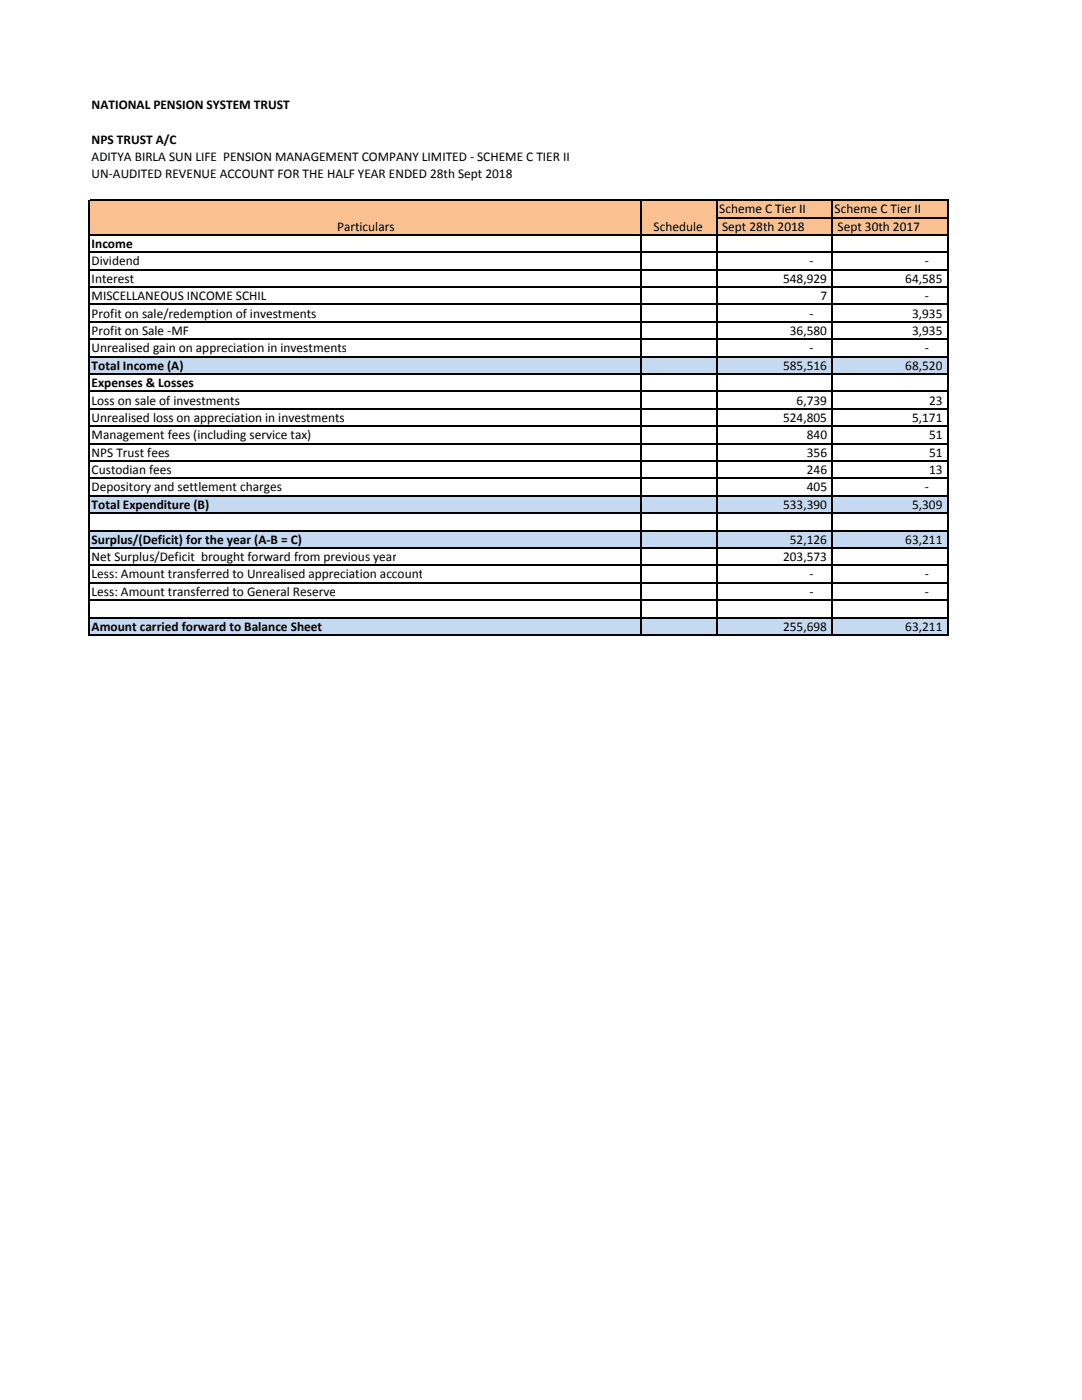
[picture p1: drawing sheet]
<svg xmlns="http://www.w3.org/2000/svg" width="216mm" height="279mm" viewBox="0 0 216 279" stroke-linecap="round" stroke-linejoin="round" font-family="sans-serif">
<defs><g id="words">
<g font-size="2.7">
<text x="18.3" y="21.7">NATIONAL PENSION SYSTEM TRUST</text>
<text x="18.3" y="28.7">NPS TRUST A/C</text>
<text x="18.3" y="32.1">ADITYA BIRLA SUN LIFE PENSION MANAGEMENT COMPANY LIMITED ‐ SCHEME C TIER II</text>
<text x="18.3" y="35.6">UN‐AUDITED REVENUE ACCOUNT FOR THE HALF YEAR ENDED 28th Sept 2018</text>
<text x="67.3" y="46">Particulars</text>
<text x="130.4" y="46">Schedule</text>
<text x="143.5" y="42.5">Scheme C Tier II</text>
<text x="144.1" y="46">Sept 28th 2018</text>
<text x="166.5" y="42.5">Scheme C Tier II</text>
<text x="167.1" y="46">Sept 30th 2017</text>
<text x="18.3" y="49.5">Income</text>
<text x="18.3" y="53">Dividend</text>
<text x="161.5" y="53">‐</text>
<text x="184.6" y="53">‐</text>
<text x="18.3" y="59.9">MISCELLANEOUS INCOME SCHIL</text>
<text x="18.3" y="56.4">Interest</text>
<text x="156.3" y="56.4">548,929</text>
<text x="163.7" y="59.9">7</text>
<text x="180.6" y="56.4">64,585</text>
<text x="184.6" y="59.9">‐</text>
<text x="18.3" y="63.4">Profit on sale/redemption of investments</text>
<text x="161.5" y="63.4">‐</text>
<text x="182" y="63.4">3,935</text>
<text x="18.3" y="66.8">Profit on Sale ‐MF</text>
<text x="18.3" y="70.3">Unrealised gain on appreciation in investments</text>
<text x="157.6" y="66.8">36,580</text>
<text x="161.5" y="70.3">‐</text>
<text x="182" y="66.8">3,935</text>
<text x="184.6" y="70.3">‐</text>
<text x="18.3" y="73.8">Total Income (A)</text>
<text x="18.3" y="77.3">Expenses &amp; Losses</text>
<text x="156.3" y="73.8">585,516</text>
<text x="180.6" y="73.8">68,520</text>
<text x="18.3" y="80.7">Loss on sale of investments</text>
<text x="159" y="80.7">6,739</text>
<text x="185.4" y="80.7">23</text>
<text x="18.3" y="84.2">Unrealised loss on appreciation in investments</text>
<text x="18.3" y="87.7">Management fees (including service tax)</text>
<text x="156.3" y="84.2">524,805</text>
<text x="161" y="87.7">840</text>
<text x="182" y="84.2">5,171</text>
<text x="185.4" y="87.7">51</text>
<text x="18.3" y="91.1">NPS Trust fees</text>
<text x="18.3" y="94.6">Custodian fees</text>
<text x="161" y="91.1">356</text>
<text x="161" y="94.6">246</text>
<text x="185.4" y="91.1">51</text>
<text x="185.4" y="94.6">13</text>
<text x="18.3" y="98.1">Depository and settlement charges</text>
<text x="18.3" y="101.6">Total Expenditure (B)</text>
<text x="156.3" y="101.6">533,390</text>
<text x="161" y="98.1">405</text>
<text x="182" y="101.6">5,309</text>
<text x="184.6" y="98.1">‐</text>
<text x="18.3" y="108.5">Surplus/(Deficit) for the year (A‐B = C)</text>
<text x="18.3" y="112">Net Surplus/Deficit brought forward from previous year</text>
<text x="156.3" y="112">203,573</text>
<text x="157.6" y="108.5">52,126</text>
<text x="180.6" y="108.5">63,211</text>
<text x="18.3" y="115.4">Less: Amount transferred to Unrealised appreciation account</text>
<text x="18.3" y="118.9">Less: Amount transferred to General Reserve</text>
<text x="161.5" y="115.4">‐</text>
<text x="161.5" y="118.9">‐</text>
<text x="184.6" y="115.4">‐</text>
<text x="184.6" y="118.9">‐</text>
<text x="18.3" y="125.9">Amount carried forward to Balance Sheet</text>
<text x="156.3" y="125.9">255,698</text>
<text x="180.6" y="125.9">63,211</text>
</g>
</g></defs>
<path d="M17.9 39.9h171.2v7h-171.2z" fill="#fac090"/>
<g fill="#c5d9f1">
<path d="M17.9 71.2h171.2v3.5h-171.2z"/>
<path d="M17.9 98.9h171.2v3.5h-171.2z"/>
<path d="M17.9 105.9h171.2v3.5h-171.2z"/>
<path d="M17.9 123.2h171.2v3.5h-171.2z"/>
</g>
<g fill="none" stroke="#000" stroke-width=".21">
<path d="M17.8 39.8v87M17.9 39.9h171.3M17.9 46.9h171.3M17.9 50.4h171.3M17.9 53.8h171.3M17.9 57.3h171.3M128 40v86.8M143.1 40v86.8M143.2 43.4h46M166.1 40v86.8M189.1 40v86.8M17.9 60.8h171.3"/>
<path d="M17.9 64.2h171.3M17.9 67.7h171.3M17.9 71.2h171.3M17.9 74.7h171.3M17.9 78.1h171.3M17.9 81.6h171.3M17.9 85.1h171.3M17.9 88.5h171.3M17.9 92h171.3M17.9 95.5h171.3M17.9 99h171.3M17.9 102.4h171.3"/>
<path d="M17.9 105.9h171.3M17.9 109.4h171.3M17.9 112.8h171.3M17.9 116.3h171.3M17.9 119.8h171.3M17.9 123.3h171.3M17.9 126.7h171.3"/>
</g>
<use href="#words"/>
</svg>
